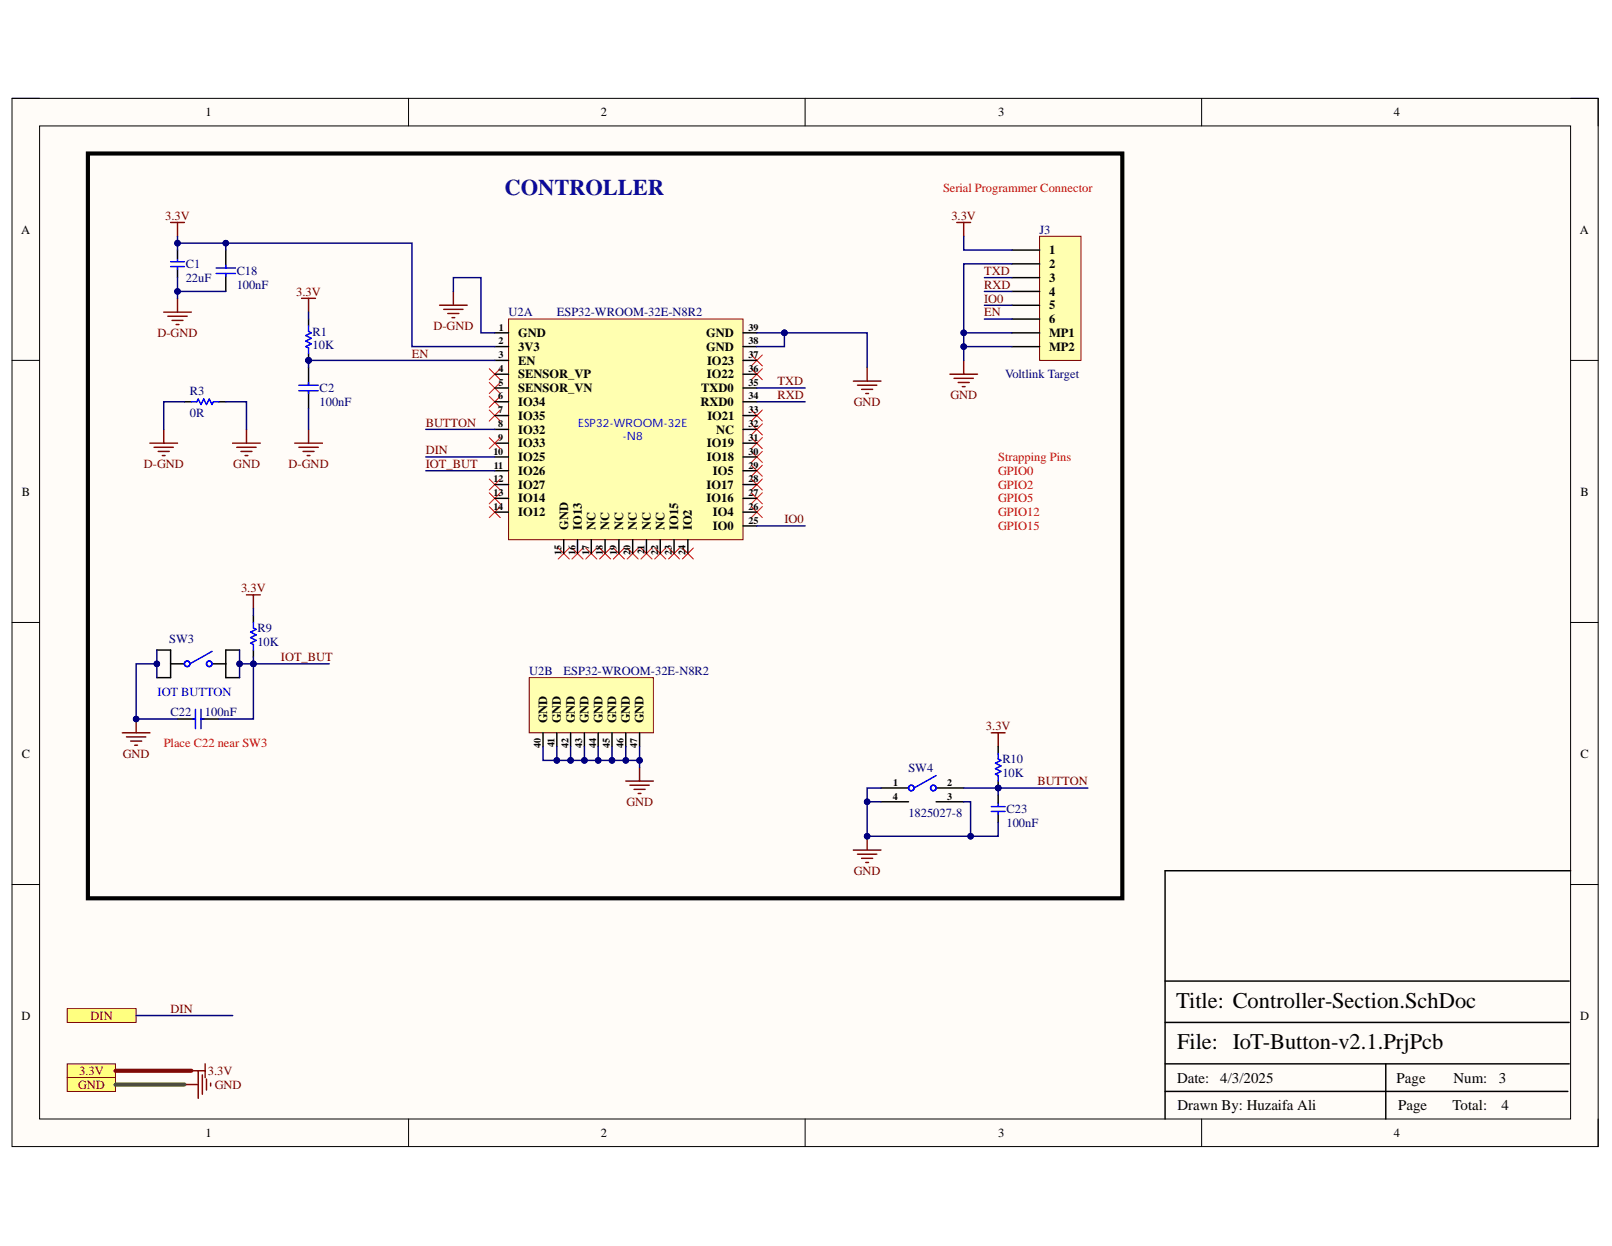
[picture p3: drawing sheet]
<svg xmlns="http://www.w3.org/2000/svg" width="279mm" height="216mm" viewBox="0 0 279 216" stroke-linecap="round" stroke-linejoin="round" font-family="sans-serif">
<defs><g id="words">
<text font-size="3.9" fill="#0b0b8e" x="87.5" y="33.9">CONTROLLER</text>
<g font-size="3.9">
<text x="203.8" y="174.7">Title: Controller-Section.SchDoc</text>
<text x="204" y="181.8">File: IoT-Button-v2.1.PrjPcb</text>
</g>
<g font-size="2.6">
<text x="204" y="187.6">Date:</text>
<text x="211.5" y="187.6">4/3/2025</text>
<text x="242.1" y="187.6">Page</text>
<text x="251.9" y="187.6">Num:</text>
<text x="259.8" y="187.6">3</text>
<text x="204.1" y="192.4">Drawn By: Huzaifa Ali</text>
<text x="242.3" y="192.4">Page</text>
<text x="251.8" y="192.4">Total:</text>
<text x="260.3" y="192.4">4</text>
</g>
<g font-size="2.2">
<text x="35.6" y="20.1">1</text>
<text x="104.2" y="20.1">2</text>
<text x="173" y="20.1">3</text>
<text x="241.6" y="20.1">4</text>
<text x="3.7" y="40.5">A</text>
<text x="273.8" y="40.5">A</text>
<text x="181.8" y="44.1">1</text>
<text x="181.8" y="46.4">2</text>
<text x="181.8" y="48.8">3</text>
<text x="181.8" y="51.2">4</text>
<text x="181.8" y="53.6">5</text>
<text x="89.8" y="58.4">GND</text>
<text x="122.4" y="58.4">GND</text>
<text x="181.8" y="56">6</text>
<text x="181.8" y="58.4">MP1</text>
<text x="89.8" y="60.8">3V3</text>
<text x="89.8" y="63.2">EN</text>
<text x="89.8" y="65.5">SENSOR_VP</text>
<text x="122.4" y="60.8">GND</text>
<text x="122.5" y="65.5">IO22</text>
<text x="122.6" y="63.2">IO23</text>
<text x="181.8" y="60.8">MP2</text>
<text x="89.8" y="67.9">SENSOR_VN</text>
<text x="89.8" y="70.4">IO34</text>
<text x="121.4" y="70.4">RXD0</text>
<text x="121.5" y="67.9">TXD0</text>
<text x="89.8" y="72.7">IO35</text>
<text x="89.8" y="75.1">IO32</text>
<text x="89.8" y="77.5">IO33</text>
<text x="122.5" y="77.5">IO19</text>
<text x="122.6" y="72.7">IO21</text>
<text x="124.1" y="75.1">NC</text>
<text x="89.8" y="79.9">IO25</text>
<text x="89.8" y="82.3">IO26</text>
<text x="122.5" y="79.9">IO18</text>
<text x="123.6" y="82.3">IO5</text>
<text x="3.8" y="85.9">B</text>
<text x="89.8" y="84.7">IO27</text>
<text x="89.8" y="87.1">IO14</text>
<text x="89.8" y="89.5">IO12</text>
<text x="122.5" y="87.1">IO16</text>
<text x="122.5" y="84.7">IO17</text>
<text x="123.6" y="89.5">IO4</text>
<text x="274" y="85.9">B</text>
<text x="98.5" y="91.8" transform="rotate(-90 98.5 91.8)">GND</text>
<text x="100.8" y="91.8" transform="rotate(-90 100.8 91.8)">IO13</text>
<text x="103.2" y="91.8" transform="rotate(-90 103.2 91.8)">NC</text>
<text x="105.6" y="91.8" transform="rotate(-90 105.6 91.8)">NC</text>
<text x="108" y="91.8" transform="rotate(-90 108 91.8)">NC</text>
<text x="110.4" y="91.8" transform="rotate(-90 110.4 91.8)">NC</text>
<text x="112.8" y="91.8" transform="rotate(-90 112.8 91.8)">NC</text>
<text x="115.2" y="91.8" transform="rotate(-90 115.2 91.8)">NC</text>
<text x="117.6" y="91.8" transform="rotate(-90 117.6 91.8)">IO15</text>
<text x="119.9" y="91.8" transform="rotate(-90 119.9 91.8)">IO2</text>
<text x="123.6" y="91.8">IO0</text>
<text x="94.9" y="125.3" transform="rotate(-90 94.9 125.3)">GND</text>
<text x="97.2" y="125.3" transform="rotate(-90 97.2 125.3)">GND</text>
<text x="99.6" y="125.3" transform="rotate(-90 99.6 125.3)">GND</text>
<text x="102" y="125.3" transform="rotate(-90 102 125.3)">GND</text>
<text x="104.4" y="125.3" transform="rotate(-90 104.4 125.3)">GND</text>
<text x="106.8" y="125.3" transform="rotate(-90 106.8 125.3)">GND</text>
<text x="109.2" y="125.3" transform="rotate(-90 109.2 125.3)">GND</text>
<text x="111.6" y="125.3" transform="rotate(-90 111.6 125.3)">GND</text>
<text x="3.8" y="131.3">C</text>
<text x="273.9" y="131.3">C</text>
<text x="3.7" y="176.7">D</text>
<text x="273.9" y="176.7">D</text>
<text x="35.6" y="197">1</text>
<text x="104.2" y="197">2</text>
<text x="173" y="197">3</text>
<text x="241.6" y="197">4</text>
</g>
<g font-size="2.2" fill="#f00">
<text x="163.5" y="33.3">Serial Programmer Connector</text>
<text x="173" y="79.9">Strapping Pins</text>
<text x="173" y="82.3">GPIO0</text>
<text x="173" y="84.7">GPIO2</text>
<text x="173" y="87.1">GPIO5</text>
<text x="173" y="89.5">GPIO12</text>
<text x="173" y="91.8">GPIO15</text>
<text x="28.4" y="129.4">Place C22 near SW3</text>
</g>
<g font-size="2.2" fill="#800000">
<text x="28.6" y="38.1">3.3V</text>
<text x="164.9" y="38.1">3.3V</text>
<text x="170.6" y="47.7">TXD</text>
<text x="51.3" y="51.2">3.3V</text>
<text x="170.6" y="50">RXD</text>
<text x="170.6" y="52.4">IO0</text>
<text x="27.3" y="58.4">D-GND</text>
<text x="75.2" y="57.2">D-GND</text>
<text x="170.6" y="54.8">EN</text>
<text x="71.4" y="62">EN</text>
<text x="134.7" y="66.8">TXD</text>
<text x="134.7" y="69.1">RXD</text>
<text x="148" y="70.4">GND</text>
<text x="164.7" y="69.1">GND</text>
<text x="73.8" y="73.9">BUTTON</text>
<text x="25" y="81.1">D-GND</text>
<text x="40.4" y="81.1">GND</text>
<text x="50" y="81.1">D-GND</text>
<text x="73.8" y="78.7">DIN</text>
<text x="73.8" y="81.1">IOT_BUT</text>
<text x="136" y="90.7">IO0</text>
<text x="41.8" y="102.6">3.3V</text>
<text x="48.7" y="114.5">IOT_BUT</text>
<text x="21.3" y="131.3">GND</text>
<text x="170.9" y="126.5">3.3V</text>
<text x="179.8" y="136.1">BUTTON</text>
<text x="108.6" y="139.7">GND</text>
<text x="148" y="151.6">GND</text>
<text x="15.7" y="176.7">DIN</text>
<text x="29.6" y="175.5">DIN</text>
<text x="13.5" y="188.7">GND</text>
<text x="13.7" y="186.2">3.3V</text>
<text x="36" y="186.2">3.3V</text>
<text x="37.2" y="188.7">GND</text>
</g>
<g font-size="2.2" fill="#000080">
<text x="180.2" y="40.5">J3</text>
<text x="32.2" y="46.4">C1</text>
<text x="41" y="47.7">C18</text>
<text x="32.2" y="48.8">22uF</text>
<text x="41" y="50">100nF</text>
<text x="54.2" y="58.1">R1</text>
<text x="88.1" y="54.8">U2A</text>
<text x="96.5" y="54.8">ESP32-WROOM-32E-N8R2</text>
<text x="54.2" y="60.5">10K</text>
<text x="174.2" y="65.5">Voltlink Target</text>
<text x="32.9" y="68.4">R3</text>
<text x="55.4" y="67.9">C2</text>
<text x="55.4" y="70.4">100nF</text>
<text x="32.9" y="72.3">0R</text>
<text x="29.3" y="111.5">SW3</text>
<text x="44.6" y="109.5">R9</text>
<text x="44.6" y="111.9">10K</text>
<text x="91.7" y="116.9">U2B</text>
<text x="97.7" y="116.9">ESP32-WROOM-32E-N8R2</text>
<text x="29.6" y="124.1">C22</text>
<text x="35.5" y="124.1">100nF</text>
<text x="157.4" y="133.7">SW4</text>
<text x="173.7" y="132.3">R10</text>
<text x="173.7" y="134.6">10K</text>
<text x="157.4" y="141.6">1825027-8</text>
<text x="174.4" y="140.8">C23</text>
<text x="174.4" y="143.2">100nF</text>
</g>
<text font-size="2.2" fill="#00f" x="27.3" y="120.5">IOT BUTTON</text>
<g font-size="2" fill="#00f">
<text x="100.2" y="73.9">ESP32-WROOM-32E</text>
<text x="108" y="76.3">-N8</text>
</g>
<g font-size="1.7">
<text x="86.4" y="59.7">2</text>
<text x="86.4" y="57.3">1</text>
<text x="129.7" y="59.7">38</text>
<text x="129.7" y="57.3">39</text>
<text x="86.4" y="62.1">3</text>
<text x="86.4" y="64.4">4</text>
<text x="129.7" y="64.4">36</text>
<text x="129.7" y="62.1">37</text>
<text x="86.4" y="69.2">6</text>
<text x="86.4" y="71.6">7</text>
<text x="86.4" y="66.8">5</text>
<text x="129.7" y="71.6">33</text>
<text x="129.7" y="69.2">34</text>
<text x="129.7" y="66.8">35</text>
<text x="86.4" y="74">8</text>
<text x="86.4" y="76.4">9</text>
<text x="129.7" y="76.4">31</text>
<text x="129.7" y="74">32</text>
<text x="85.5" y="78.8">10</text>
<text x="85.6" y="83.6">12</text>
<text x="85.6" y="81.2">11</text>
<text x="129.7" y="83.6">28</text>
<text x="129.7" y="81.2">29</text>
<text x="129.7" y="78.8">30</text>
<text x="85.5" y="88.4">14</text>
<text x="85.6" y="86">13</text>
<text x="129.7" y="88.4">26</text>
<text x="129.7" y="86">27</text>
<text x="129.7" y="90.7">25</text>
<text x="97.3" y="96.1" transform="rotate(-90 97.3 96.1)">15</text>
<text x="99.7" y="96.1" transform="rotate(-90 99.7 96.1)">16</text>
<text x="102.1" y="96.1" transform="rotate(-90 102.1 96.1)">17</text>
<text x="104.5" y="96.1" transform="rotate(-90 104.5 96.1)">18</text>
<text x="106.9" y="96.1" transform="rotate(-90 106.9 96.1)">19</text>
<text x="109.3" y="96.1" transform="rotate(-90 109.3 96.1)">20</text>
<text x="111.7" y="96.1" transform="rotate(-90 111.7 96.1)">21</text>
<text x="114.1" y="96.1" transform="rotate(-90 114.1 96.1)">22</text>
<text x="116.5" y="96.1" transform="rotate(-90 116.5 96.1)">23</text>
<text x="118.8" y="96.1" transform="rotate(-90 118.8 96.1)">24</text>
<text x="93.8" y="129.6" transform="rotate(-90 93.8 129.6)">40</text>
<text x="96.1" y="129.5" transform="rotate(-90 96.1 129.5)">41</text>
<text x="98.5" y="129.6" transform="rotate(-90 98.5 129.6)">42</text>
<text x="100.9" y="129.5" transform="rotate(-90 100.9 129.5)">43</text>
<text x="103.3" y="129.6" transform="rotate(-90 103.3 129.6)">44</text>
<text x="105.7" y="129.6" transform="rotate(-90 105.7 129.6)">45</text>
<text x="108.1" y="129.6" transform="rotate(-90 108.1 129.6)">46</text>
<text x="110.5" y="129.6" transform="rotate(-90 110.5 129.6)">47</text>
<text x="154.8" y="136.1">1</text>
<text x="164.2" y="136.1">2</text>
<text x="154.7" y="138.6">4</text>
<text x="164.2" y="138.6">3</text>
</g>
</g></defs>
<path d="M2.1 17h274.9v181.7h-274.9z" fill-rule="evenodd" fill="#fffcf8"/>
<path d="M2.1 17h274.9v181.7h-274.9z" fill="none" stroke="#000" stroke-width=".17"/>
<path d="M6.9 21.8h265.3v172.1h-265.3z" fill-rule="evenodd" fill="#fffcf8"/>
<g fill="none" stroke="#000" stroke-width=".17">
<path d="M2.1 17h4.8M70.8 17v4.8M139.5 17v4.8M208.3 17v4.8M272.2 17h4.8v4.8M6.9 21.8h265.3v172.1h-265.3zM2.1 62.4h4.8M272.2 62.5h4.8M2.1 107.9h4.8M272.2 107.9h4.8M2.1 153.3h4.8M272.2 153.3h4.8"/>
<path d="M70.8 193.9v4.8M139.5 193.9v4.8M208.3 193.9v4.8M277 193.9v4.8"/>
</g>
<path d="M272.2 150.9h-70.3v43M201.9 177.2h70.1M201.9 170h70.1M201.9 189.1h69.8M201.9 184.3h70.1M240.2 184.3v9.6" fill="none" stroke="#000" stroke-width=".25"/>
<path d="M108.5 135.3h4.7M109.2 136.1h3.3M109.9 136.8h1.9M110.6 137.5h.5M110.9 133v2.3M33.2 185.5h2.4M35.6 184.3v2.4" fill="none" stroke="#800000" stroke-width=".25"/>
<path d="M11.7 184.3h8.3v2.4h-8.3z" fill-rule="evenodd" fill="#ffff80"/>
<path d="M11.7 184.3h8.3v2.4h-8.3z" fill="none" stroke="#800000" stroke-width=".17"/>
<path d="M32 187.9h2.4M34.4 185.5v4.8M35.1 186.3v3.3M35.8 187v1.9M36.5 187.7v.5" fill="none" stroke="#800000" stroke-width=".25"/>
<path d="M11.7 186.7h8.3v2.4h-8.3z" fill-rule="evenodd" fill="#ffff80"/>
<path d="M11.7 186.7h8.3v2.4h-8.3z" fill="none" stroke="#800000" stroke-width=".17"/>
<path d="M29.6 38.5h2.4M30.8 38.5v2.4M165.8 38.5h2.4M167 38.5v2.4M28.4 54.1h4.8M29.1 54.8h3.3M29.8 55.5h1.9M30.5 56.2h.5M30.8 51.7v2.4" fill="none" stroke="#800000" stroke-width=".25"/>
<path d="M39.1 43.3v3.1M39.1 47.4v3.1" fill="none" stroke="#000" stroke-width=".25"/>
<path d="M37.5 46.4h3.3M37.5 47.4h3.3M39.1 46v.4M39.1 47.4v.5" fill="none" stroke="#00f" stroke-width=".25"/>
<path d="M180.2 40.9h7.2v21.6h-7.2z" fill-rule="evenodd" fill="#ffffb0"/>
<path d="M180.2 40.9h7.2v21.6h-7.2z" fill="none" stroke="#800000" stroke-width=".17"/>
<path d="M175.4 43.3h4.8M175.4 45.7h4.8M175.4 48.1h4.8M175.4 50.5h4.8M175.4 52.9h4.8M175.4 55.3h4.8M175.4 57.7h4.8M175.4 60.1h4.8" fill="none" stroke="#000" stroke-width=".25"/>
<path d="M164.6 64.8h4.8M165.4 65.6h3.3M166.1 66.3h1.9M166.8 67h.5M167 62.4v2.4M21.2 127h4.8M21.9 127.7h3.4M22.6 128.4h2M23.4 129.1h.4M23.6 124.6v2.4" fill="none" stroke="#800000" stroke-width=".25"/>
<circle cx="23.6" cy="124.6" r=".48" fill="#000080"/>
<circle cx="23.6" cy="124.6" r=".48" fill="none" stroke="#000080" stroke-width=".17"/>
<path d="M30.8 124.6h3.1M34.8 124.6h3.1" fill="none" stroke="#000" stroke-width=".25"/>
<path d="M33.4 124.6h.5M33.9 122.9v3.4M34.8 122.9v3.4M34.8 124.6h.5" fill="none" stroke="#00f" stroke-width=".25"/>
<path d="M11.7 174.8h11.9v2.4h-11.9z" fill-rule="evenodd" fill="#ffff80"/>
<path d="M11.7 174.8h11.9v2.4h-11.9z" fill="none" stroke="#800000" stroke-width=".17"/>
<path d="M27.2 112.6h2.4v4.8h-2.4M29.6 115h2.4M36.7 115h2.4M41.5 112.6h-2.4v4.8h2.4M43.9 106.7v1.2M43.9 112.6v1.2" fill="none" stroke="#000" stroke-width=".25"/>
<g fill="none" stroke="#00f" stroke-width=".25">
<path d="M36.7 112.9l-3.8 2.1M43.9 107.9v.9l.5 .3-1 .4 1 .5-1 .5 1 .5-1 .4 .5 .3v.9"/>
<circle cx="32.4" cy="115" r=".48"/>
<circle cx="36.3" cy="115" r=".48"/>
</g>
<path d="M42.7 103.1h2.4M43.9 103.1v2.4M147.9 147.3h4.8M148.6 148h3.4M149.3 148.7h2M150.1 149.4h.4M150.3 144.9v2.4" fill="none" stroke="#800000" stroke-width=".25"/>
<path d="M15.2 26.6h179.3v129.1h-179.3z" fill="none" stroke="#000" stroke-width=".72"/>
<circle cx="150.3" cy="144.9" r=".48" fill="#000080"/>
<circle cx="150.3" cy="144.9" r=".48" fill="none" stroke="#000080" stroke-width=".17"/>
<path d="M152.7 136.5h4.8M152.7 138.9h4.8M162.3 136.5h4.7M162.3 138.9h4.7M173 137.7v1.5M173 141v1.5" fill="none" stroke="#000" stroke-width=".25"/>
<g fill="none" stroke="#00f" stroke-width=".25">
<path d="M162.3 134.4l-3.9 2.1M171.8 139.8h2.4M173 139.2v.4M171.8 140.6h2.4M173 140.6v.5"/>
<circle cx="157.9" cy="136.5" r=".48"/>
<circle cx="161.8" cy="136.5" r=".48"/>
</g>
<path d="M147.9 66h4.8M148.6 66.7h3.4M149.3 67.5h2M150.1 68.2h.4M150.3 63.6v2.4" fill="none" stroke="#800000" stroke-width=".25"/>
<g fill="none" stroke="#f00" stroke-width=".17">
<path d="M84.8 63.9l1.9 1.9M84.8 66.3l1.9 1.9M84.8 71l1.9 2M84.8 68.7l1.9 1.9M86.7 63.9l-1.9 1.9M86.7 66.3l-1.9 1.9M86.7 71l-1.9 2M86.7 68.7l-1.9 1.9M130.2 73.4l1.9 2M130.2 61.5l1.9 1.9M130.2 63.9l1.9 1.9M130.2 71l1.9 2"/>
<path d="M130.2 75.8l1.9 1.9M130.2 78.2l1.9 1.9M132.1 73.4l-1.9 2M132.1 78.2l-1.9 1.9M132.1 75.8l-1.9 1.9M132.1 71l-1.9 2M132.1 61.5l-1.9 1.9M132.1 63.9l-1.9 1.9M84.8 87.8l1.9 1.9M84.8 85.4l1.9 1.9M84.8 83l1.9 1.9M86.7 87.8l-1.9 1.9"/>
<path d="M86.7 85.4l-1.9 1.9M86.7 83l-1.9 1.9M96.8 95l1.9 1.9M98.7 95l-1.9 1.9M99.1 95l2 1.9M101.1 95l-2 1.9M101.5 95l1.9 1.9M103.4 95l-1.9 1.9M103.9 95l1.9 1.9M105.8 95l-1.9 1.9M106.3 95l1.9 1.9M108.2 95l-1.9 1.9"/>
<path d="M108.7 95l1.9 1.9M110.6 95l-1.9 1.9M111.1 95l1.9 1.9M113 95l-1.9 1.9M113.5 95l1.9 1.9M115.4 95l-1.9 1.9M115.9 95l1.9 1.9M117.8 95l-1.9 1.9M118.3 95l1.9 1.9M120.2 95l-1.9 1.9M130.2 80.6l1.9 1.9M130.2 83l1.9 1.9"/>
<path d="M130.2 85.4l1.9 1.9M130.2 87.8l1.9 1.9M132.1 80.6l-1.9 1.9M132.1 83l-1.9 1.9M132.1 85.4l-1.9 1.9M132.1 87.8l-1.9 1.9"/>
</g>
<path d="M88.1 55.3h40.7v38.2h-40.7z" fill-rule="evenodd" fill="#ffffb0"/>
<path d="M88.1 55.3h40.7v38.2h-40.7z" fill="none" stroke="#800000" stroke-width=".17"/>
<g fill="none" stroke="#000" stroke-width=".25">
<path d="M85.8 57.7h2.3M128.8 57.7h2.4M85.8 60.1h2.3M85.8 62.4h2.3M85.8 64.8h2.3M85.8 67.2h2.3M85.8 69.6h2.3M85.8 72h2.3M85.8 74.4h2.3M85.8 76.8h2.3M85.8 79.2h2.3M128.8 60.1h2.4"/>
<path d="M128.8 62.4h2.4M128.8 64.8h2.4M128.8 67.2h2.4M128.8 69.6h2.4M128.8 72h2.4M128.8 74.4h2.4M128.8 76.8h2.4M128.8 79.2h2.4M85.8 81.6h2.3M85.8 84h2.3M85.8 86.3h2.3M85.8 88.7h2.3"/>
<path d="M97.7 93.5v2.4M100.1 93.5v2.4M102.5 93.5v2.4M104.9 93.5v2.4M107.3 93.5v2.4M109.7 93.5v2.4M112 93.5v2.4M114.4 93.5v2.4M116.8 93.5v2.4M119.2 93.5v2.4M128.8 81.6h2.4M128.8 84h2.4"/>
<path d="M128.8 86.3h2.4M128.8 88.7h2.4M128.8 91.1h2.4"/>
</g>
<path d="M91.7 117.4h21.5v9.6h-21.5z" fill-rule="evenodd" fill="#ffffb0"/>
<path d="M91.7 117.4h21.5v9.6h-21.5z" fill="none" stroke="#800000" stroke-width=".17"/>
<path d="M94.1 127v2.4M96.5 127v2.4M98.9 127v2.4M101.3 127v2.4M103.7 127v2.4M106.1 127v2.4M108.5 127v2.4M110.9 127v2.4" fill="none" stroke="#000" stroke-width=".25"/>
<path d="M84.8 75.8l1.9 1.9M86.7 75.8l-1.9 1.9" fill="none" stroke="#f00" stroke-width=".17"/>
<path d="M52.3 51.7h2.4M53.5 51.7v2.4M40.3 76.8h4.8M41 77.5h3.4M41.8 78.2h1.9M42.5 78.9h.5M42.7 74.4v2.4M171.8 127h2.4M173 127v2.4" fill="none" stroke="#800000" stroke-width=".25"/>
<circle cx="53.5" cy="62.4" r=".48" fill="#000080"/>
<circle cx="53.5" cy="62.4" r=".48" fill="none" stroke="#000080" stroke-width=".17"/>
<path d="M53.5 61.3v1.1" fill="none" stroke="#000" stroke-width=".25"/>
<circle cx="53.5" cy="62.4" r=".48" fill="#000080"/>
<circle cx="53.5" cy="62.4" r=".48" fill="none" stroke="#000080" stroke-width=".17"/>
<path d="M30.8 43.3v1.5M30.8 46.6v1.5M53.5 55.3v1.2M53.5 63.6v3.2M53.5 67.7v3.1" fill="none" stroke="#000" stroke-width=".25"/>
<path d="M29.6 46.2h2.4M29.6 45.4h2.4M30.8 44.8v.4M30.8 46.2v.5M53.5 56.5v.9l.5 .3-1 .4 1 .5-1 .5 1 .5-1 .5 .5 .2v1M51.8 66.8h3.4M51.8 67.7h3.4M53.5 66.3v.5M53.5 67.7v.5" fill="none" stroke="#00f" stroke-width=".25"/>
<circle cx="173" cy="136.5" r=".48" fill="#000080"/>
<circle cx="173" cy="136.5" r=".48" fill="none" stroke="#000080" stroke-width=".17"/>
<path d="M173 129.4v1.2M173 135.3v1.2" fill="none" stroke="#000" stroke-width=".25"/>
<circle cx="173" cy="136.5" r=".48" fill="#000080"/>
<circle cx="173" cy="136.5" r=".48" fill="none" stroke="#000080" stroke-width=".17"/>
<path d="M33.2 69.6h.9l.3-.5 .4 1 .5-1 .5 1 .5-1 .4 1 .3-.5h.9M173 130.6v.9l.5 .3-1 .4 1 .5-1 .5 1 .5-1 .4 .5 .3v.9" fill="none" stroke="#00f" stroke-width=".25"/>
<path d="M32 69.6h1.2M37.9 69.6h1.2" fill="none" stroke="#000" stroke-width=".25"/>
<g fill="none" stroke="#800000" stroke-width=".25">
<path d="M76.2 52.9h4.8M76.9 53.6h3.4M77.6 54.3h1.9M78.3 55h.5M78.6 50.5v2.4M26 76.8h4.8M26.7 77.5h3.4M27.4 78.2h1.9M28.1 78.9h.5M28.4 74.4v2.4M51.1 76.8h4.8M51.8 77.5h3.4"/>
<path d="M52.5 78.2h1.9M53.2 78.9h.5M53.5 74.4v2.4"/>
</g>
<path d="M20 185.5h13.2" fill="none" stroke="#980000" stroke-width=".72"/>
<path d="M20 187.9h12" fill="none" stroke="#38761d" stroke-width=".72"/>
<path d="M39.1 42.1h-8.3v1.2M170.6 48.1h4.8M170.6 50.5h4.8M170.6 52.9h4.8M170.6 55.3h4.8M131.2 67.2h8.3M131.2 69.6h8.3M23.6 176h16.7" fill="none" stroke="#000080" stroke-width=".25"/>
<circle cx="39.1" cy="42.1" r=".48" fill="#000080"/>
<circle cx="39.1" cy="42.1" r=".48" fill="none" stroke="#000080" stroke-width=".17"/>
<circle cx="30.8" cy="42.1" r=".48" fill="#000080"/>
<circle cx="30.8" cy="42.1" r=".48" fill="none" stroke="#000080" stroke-width=".17"/>
<path d="M30.8 40.9v1.2" fill="none" stroke="#000080" stroke-width=".25"/>
<circle cx="30.8" cy="42.1" r=".48" fill="#000080"/>
<circle cx="30.8" cy="42.1" r=".48" fill="none" stroke="#000080" stroke-width=".17"/>
<path d="M39.1 50.5h-8.3v1.2" fill="none" stroke="#000080" stroke-width=".25"/>
<circle cx="30.8" cy="50.5" r=".48" fill="#000080"/>
<circle cx="30.8" cy="50.5" r=".48" fill="none" stroke="#000080" stroke-width=".17"/>
<path d="M43.9 115v9.6h-6M43.9 105.5v1.2" fill="none" stroke="#000080" stroke-width=".25"/>
<circle cx="43.9" cy="115" r=".48" fill="#000080"/>
<circle cx="43.9" cy="115" r=".48" fill="none" stroke="#000080" stroke-width=".17"/>
<path d="M96.5 129.4v2.4" fill="none" stroke="#000080" stroke-width=".25"/>
<circle cx="96.5" cy="131.8" r=".48" fill="#000080"/>
<circle cx="96.5" cy="131.8" r=".48" fill="none" stroke="#000080" stroke-width=".17"/>
<path d="M98.9 129.4v2.4" fill="none" stroke="#000080" stroke-width=".25"/>
<circle cx="98.9" cy="131.8" r=".48" fill="#000080"/>
<circle cx="98.9" cy="131.8" r=".48" fill="none" stroke="#000080" stroke-width=".17"/>
<path d="M101.3 129.4v2.4" fill="none" stroke="#000080" stroke-width=".25"/>
<circle cx="101.3" cy="131.8" r=".48" fill="#000080"/>
<circle cx="101.3" cy="131.8" r=".48" fill="none" stroke="#000080" stroke-width=".17"/>
<path d="M103.7 129.4v2.4" fill="none" stroke="#000080" stroke-width=".25"/>
<circle cx="103.7" cy="131.8" r=".48" fill="#000080"/>
<circle cx="103.7" cy="131.8" r=".48" fill="none" stroke="#000080" stroke-width=".17"/>
<path d="M106.1 129.4v2.4" fill="none" stroke="#000080" stroke-width=".25"/>
<circle cx="106.1" cy="131.8" r=".48" fill="#000080"/>
<circle cx="106.1" cy="131.8" r=".48" fill="none" stroke="#000080" stroke-width=".17"/>
<path d="M108.5 129.4v2.4" fill="none" stroke="#000080" stroke-width=".25"/>
<circle cx="108.5" cy="131.8" r=".48" fill="#000080"/>
<circle cx="108.5" cy="131.8" r=".48" fill="none" stroke="#000080" stroke-width=".17"/>
<path d="M110.9 131.8v1.2" fill="none" stroke="#000080" stroke-width=".25"/>
<circle cx="110.9" cy="131.8" r=".48" fill="#000080"/>
<circle cx="110.9" cy="131.8" r=".48" fill="none" stroke="#000080" stroke-width=".17"/>
<path d="M175.4 45.7h-8.4v12" fill="none" stroke="#000080" stroke-width=".25"/>
<circle cx="167" cy="57.7" r=".48" fill="#000080"/>
<circle cx="167" cy="57.7" r=".48" fill="none" stroke="#000080" stroke-width=".17"/>
<path d="M167 60.1h8.4" fill="none" stroke="#000080" stroke-width=".25"/>
<circle cx="167" cy="60.1" r=".48" fill="#000080"/>
<circle cx="167" cy="60.1" r=".48" fill="none" stroke="#000080" stroke-width=".17"/>
<path d="M167 40.9v2.4h8.4M27.2 112.6v2.4h-3.6v9.6h7.2" fill="none" stroke="#000080" stroke-width=".25"/>
<circle cx="27.2" cy="115" r=".48" fill="#000080"/>
<circle cx="27.2" cy="115" r=".48" fill="none" stroke="#000080" stroke-width=".17"/>
<circle cx="23.6" cy="124.6" r=".48" fill="#000080"/>
<circle cx="23.6" cy="124.6" r=".48" fill="none" stroke="#000080" stroke-width=".17"/>
<path d="M27.2 115v2.4" fill="none" stroke="#000080" stroke-width=".25"/>
<circle cx="27.2" cy="115" r=".48" fill="#000080"/>
<circle cx="27.2" cy="115" r=".48" fill="none" stroke="#000080" stroke-width=".17"/>
<path d="M41.5 112.6v2.4h2.4" fill="none" stroke="#000080" stroke-width=".25"/>
<circle cx="41.5" cy="115" r=".48" fill="#000080"/>
<circle cx="41.5" cy="115" r=".48" fill="none" stroke="#000080" stroke-width=".17"/>
<circle cx="43.9" cy="115" r=".48" fill="#000080"/>
<circle cx="43.9" cy="115" r=".48" fill="none" stroke="#000080" stroke-width=".17"/>
<path d="M41.5 115v2.4" fill="none" stroke="#000080" stroke-width=".25"/>
<circle cx="41.5" cy="115" r=".48" fill="#000080"/>
<circle cx="41.5" cy="115" r=".48" fill="none" stroke="#000080" stroke-width=".17"/>
<path d="M173 136.5v1.2" fill="none" stroke="#000080" stroke-width=".25"/>
<circle cx="173" cy="136.5" r=".48" fill="#000080"/>
<circle cx="173" cy="136.5" r=".48" fill="none" stroke="#000080" stroke-width=".17"/>
<path d="M150.3 138.9h2.4" fill="none" stroke="#000080" stroke-width=".25"/>
<circle cx="150.3" cy="138.9" r=".48" fill="#000080"/>
<circle cx="150.3" cy="138.9" r=".48" fill="none" stroke="#000080" stroke-width=".17"/>
<path d="M167 138.9h1.2v6" fill="none" stroke="#000080" stroke-width=".25"/>
<circle cx="168.2" cy="144.9" r=".48" fill="#000080"/>
<circle cx="168.2" cy="144.9" r=".48" fill="none" stroke="#000080" stroke-width=".17"/>
<path d="M73.8 74.4h12M73.8 79.2h12M43.9 113.8v1.2h13.2" fill="none" stroke="#000080" stroke-width=".25"/>
<circle cx="43.9" cy="115" r=".48" fill="#000080"/>
<circle cx="43.9" cy="115" r=".48" fill="none" stroke="#000080" stroke-width=".17"/>
<path d="M131.2 57.7h4.8M73.8 81.6h12" fill="none" stroke="#000080" stroke-width=".25"/>
<circle cx="136" cy="57.7" r=".48" fill="#000080"/>
<circle cx="136" cy="57.7" r=".48" fill="none" stroke="#000080" stroke-width=".17"/>
<path d="M136 57.7h14.3v5.9" fill="none" stroke="#000080" stroke-width=".25"/>
<circle cx="136" cy="57.7" r=".48" fill="#000080"/>
<circle cx="136" cy="57.7" r=".48" fill="none" stroke="#000080" stroke-width=".17"/>
<path d="M39.1 43.3v-1.2h32.3v18h14.4" fill="none" stroke="#000080" stroke-width=".25"/>
<circle cx="39.1" cy="42.1" r=".48" fill="#000080"/>
<circle cx="39.1" cy="42.1" r=".48" fill="none" stroke="#000080" stroke-width=".17"/>
<path d="M131.2 91.1h8.3M167 136.5h21.6" fill="none" stroke="#000080" stroke-width=".25"/>
<circle cx="173" cy="136.5" r=".48" fill="#000080"/>
<circle cx="173" cy="136.5" r=".48" fill="none" stroke="#000080" stroke-width=".17"/>
<path d="M175.4 57.7h-8.4v4.8" fill="none" stroke="#000080" stroke-width=".25"/>
<circle cx="167" cy="57.7" r=".48" fill="#000080"/>
<circle cx="167" cy="57.7" r=".48" fill="none" stroke="#000080" stroke-width=".17"/>
<circle cx="167" cy="60.1" r=".48" fill="#000080"/>
<circle cx="167" cy="60.1" r=".48" fill="none" stroke="#000080" stroke-width=".17"/>
<path d="M94.1 129.4v2.4h16.8v-2.4" fill="none" stroke="#000080" stroke-width=".25"/>
<circle cx="110.9" cy="131.8" r=".48" fill="#000080"/>
<circle cx="110.9" cy="131.8" r=".48" fill="none" stroke="#000080" stroke-width=".17"/>
<circle cx="108.5" cy="131.8" r=".48" fill="#000080"/>
<circle cx="108.5" cy="131.8" r=".48" fill="none" stroke="#000080" stroke-width=".17"/>
<circle cx="106.1" cy="131.8" r=".48" fill="#000080"/>
<circle cx="106.1" cy="131.8" r=".48" fill="none" stroke="#000080" stroke-width=".17"/>
<circle cx="103.7" cy="131.8" r=".48" fill="#000080"/>
<circle cx="103.7" cy="131.8" r=".48" fill="none" stroke="#000080" stroke-width=".17"/>
<circle cx="101.3" cy="131.8" r=".48" fill="#000080"/>
<circle cx="101.3" cy="131.8" r=".48" fill="none" stroke="#000080" stroke-width=".17"/>
<circle cx="98.9" cy="131.8" r=".48" fill="#000080"/>
<circle cx="98.9" cy="131.8" r=".48" fill="none" stroke="#000080" stroke-width=".17"/>
<circle cx="96.5" cy="131.8" r=".48" fill="#000080"/>
<circle cx="96.5" cy="131.8" r=".48" fill="none" stroke="#000080" stroke-width=".17"/>
<path d="M152.7 136.5h-2.4v8.4h22.7v-2.4" fill="none" stroke="#000080" stroke-width=".25"/>
<circle cx="150.3" cy="138.9" r=".48" fill="#000080"/>
<circle cx="150.3" cy="138.9" r=".48" fill="none" stroke="#000080" stroke-width=".17"/>
<circle cx="150.3" cy="144.9" r=".48" fill="#000080"/>
<circle cx="150.3" cy="144.9" r=".48" fill="none" stroke="#000080" stroke-width=".17"/>
<circle cx="168.2" cy="144.9" r=".48" fill="#000080"/>
<circle cx="168.2" cy="144.9" r=".48" fill="none" stroke="#000080" stroke-width=".17"/>
<path d="M53.5 62.4v1.2" fill="none" stroke="#000080" stroke-width=".25"/>
<circle cx="53.5" cy="62.4" r=".48" fill="#000080"/>
<circle cx="53.5" cy="62.4" r=".48" fill="none" stroke="#000080" stroke-width=".17"/>
<path d="M53.5 62.4h32.3" fill="none" stroke="#000080" stroke-width=".25"/>
<circle cx="53.5" cy="62.4" r=".48" fill="#000080"/>
<circle cx="53.5" cy="62.4" r=".48" fill="none" stroke="#000080" stroke-width=".17"/>
<path d="M53.5 54.1v1.2" fill="none" stroke="#000080" stroke-width=".25"/>
<path d="M30.8 48.1v2.4" fill="none" stroke="#000072" stroke-width=".25"/>
<circle cx="30.8" cy="50.5" r=".48" fill="#000080"/>
<circle cx="30.8" cy="50.5" r=".48" fill="none" stroke="#000080" stroke-width=".17"/>
<path d="M136 57.7v2.4h-4.8M32 69.6h-3.6v4.8M39.1 69.6h3.6v4.8M53.5 70.8v3.6" fill="none" stroke="#000080" stroke-width=".25"/>
<circle cx="136" cy="57.7" r=".48" fill="#000080"/>
<circle cx="136" cy="57.7" r=".48" fill="none" stroke="#000080" stroke-width=".17"/>
<path d="M78.6 50.5v-2.4h4.8v9.6h2.4" fill="none" stroke="#000080" stroke-width=".25"/>
<use href="#words"/>
</svg>
